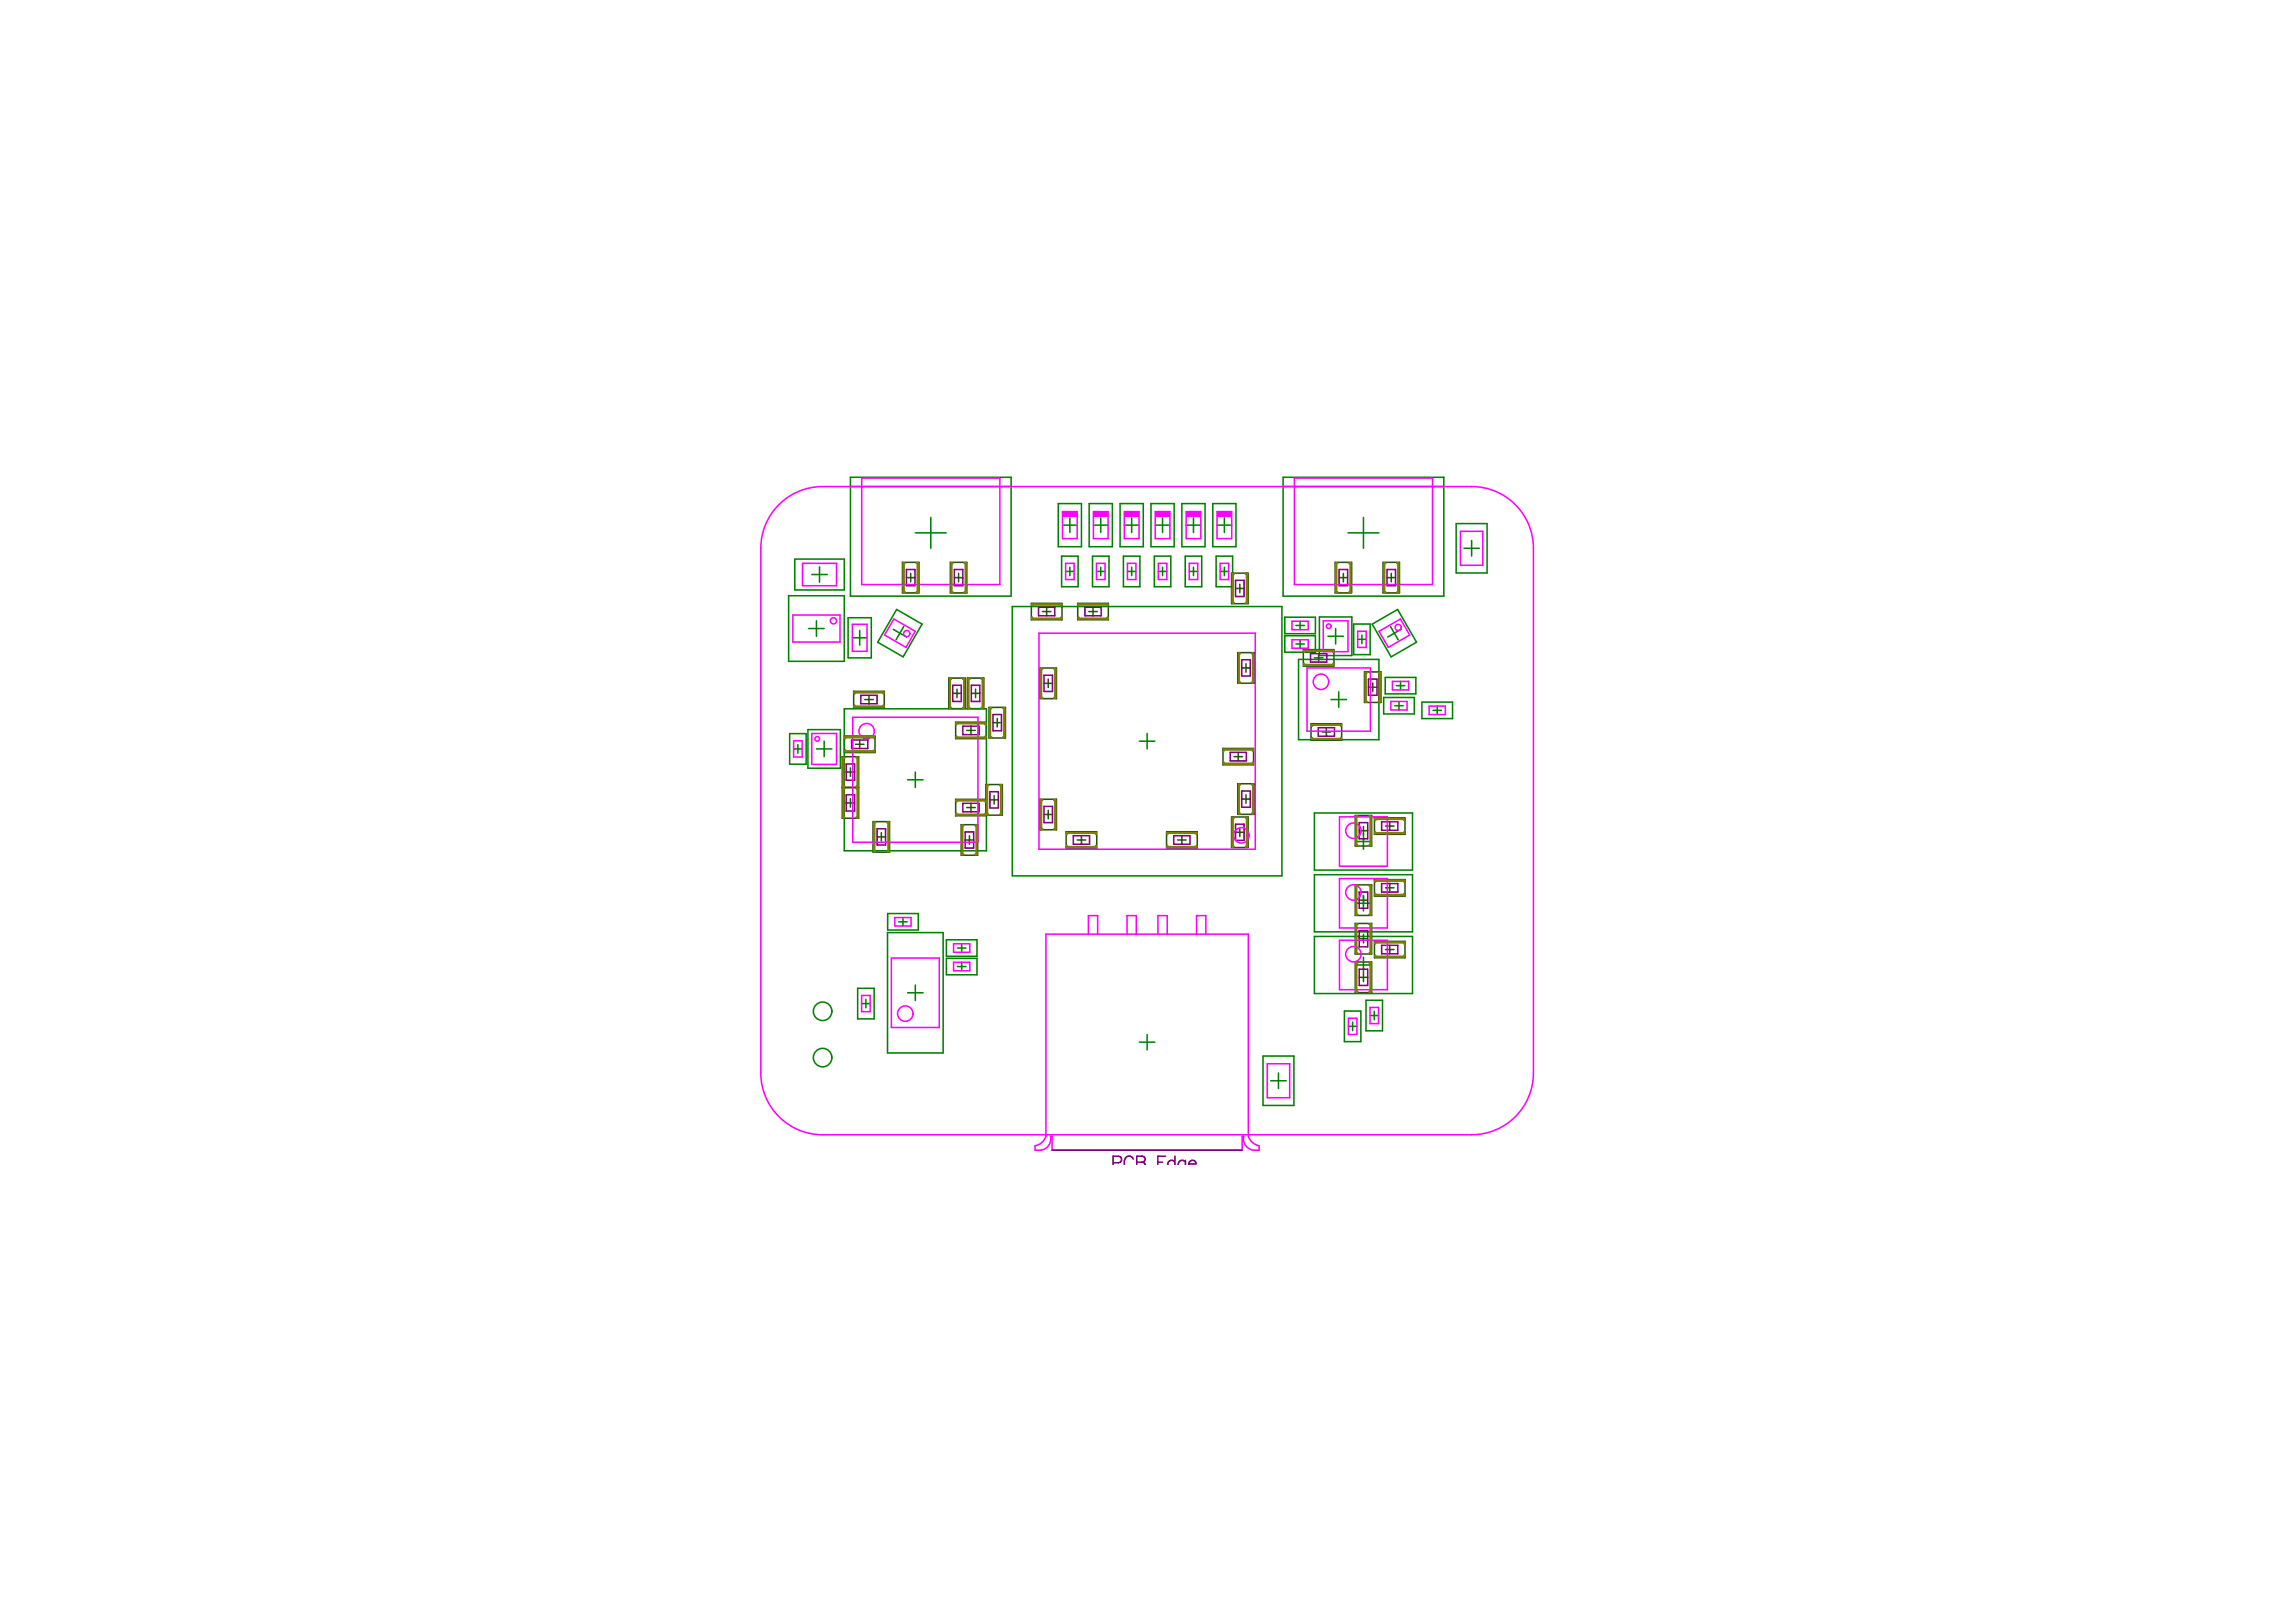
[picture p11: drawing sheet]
<svg xmlns="http://www.w3.org/2000/svg" width="297mm" height="210mm" viewBox="0 0 297 210" stroke-linecap="round" stroke-linejoin="round" font-family="sans-serif">
<g fill="none" stroke="#274e13" stroke-width=".2">
<path d="M116.8 72.8h2.1v3.9h-2.1zM117.3 74.7h1.1M117.8 74.2v1.1M123 72.8h2.1v3.9h-2.1zM123.5 74.7h1.1M124 74.2v1.1M133.4 78.1h4v2.1h-4zM134.9 79.1h1.1M135.4 78.6v1.1M139.4 78.1h4v2.1h-4zM140.9 79.1h1.1M141.4 78.6v1.1"/>
<path d="M159.3 74.2h2.2v3.9h-2.2zM159.9 76.1h1M160.4 75.6v1.1M172.7 72.8h2.2v3.9h-2.2zM173.2 74.7h1.1M173.8 74.2v1.1M178.9 72.8h2.2v3.9h-2.2zM179.4 74.7h1.1M180 74.2v1.1M109 97.9h2.1v4h-2.1zM109.2 95.3h4v2.1h-4zM109.5 99.9h1.1"/>
<path d="M110 99.4v1.1M110.4 89.5h4v2.1h-4zM110.7 96.3h1.1M111.2 95.8v1.1M111.9 90.5h1.1M112.4 90v1.1M122.7 87.7h2.2v4h-2.2zM123.3 89.7h1.1M123.6 93.5h4v2.1h-4zM123.8 89.2v1.1M125.1 94.5h1.1M125.1 87.7h2.2v4h-2.2z"/>
<path d="M125.6 94v1.1M125.7 89.7h1.1M126.2 89.2v1.1M127.9 91.5h2.2v4h-2.2zM128.5 93.5h1.1M129 93v1.1M134.5 86.5h2.2v3.9h-2.2zM135.1 88.4h1.1M135.6 87.9v1.1M158.2 96.9h4v2.1h-4zM159.7 97.9h1M160.1 84.5h2.2v3.9h-2.2z"/>
<path d="M160.2 97.4v1.1M160.6 86.4h1.1M161.2 85.9v1.1M168.6 84.1h4v2.1h-4zM169.6 93.7h4v2.1h-4zM170 85.1h1.1M170.6 84.6v1.1M171 94.7h1.1M171.6 94.2v1.1M176.5 87h2.2v3.9h-2.2zM177 88.9h1.1M177.6 88.4v1.1"/>
<path d="M109 101.9h2.1v4h-2.1zM109.5 103.9h1.1M110 103.4v1.1M113 106.3h2.1v4h-2.1zM113.5 108.3h1.1M114 107.8v1.1M123.6 103.4h4v2.2h-4zM124.3 106.7h2.2v4h-2.2zM124.9 108.7h1.1M125.1 104.5h1.1M125.4 108.2v1.1M125.6 104v1.1"/>
<path d="M127.5 101.5h2.2v4h-2.2zM128.1 103.5h1.1M128.6 103v1.1M134.5 103.4h2.2v4h-2.2zM135.1 105.4h1.1M135.6 104.9v1.1M137.9 107.6h4v2.2h-4zM139.4 108.7h1.1M139.9 108.2v1.1M150.9 107.6h4v2.2h-4zM152.4 108.7h1.1M152.9 108.2v1.1"/>
<path d="M159.3 105.7h2.2v4h-2.2zM159.9 107.7h1M160.1 101.4h2.2v4h-2.2zM160.4 107.2v1.1M160.6 103.4h1.1M161.2 102.9v1.1M175.3 105.5h2.2v4h-2.2zM175.3 114.5h2.2v4h-2.2zM175.3 119.5h2.2v4h-2.2zM175.8 116.5h1.1M175.8 107.5h1.1M176.4 107v1.1"/>
<path d="M176.4 115.9v1.1M177.8 105.8h4v2.2h-4zM177.8 113.8h4v2.2h-4zM179.2 114.9h1.1M179.2 106.9h1.1M179.8 106.4v1.1M179.8 114.3v1.1M175.3 124.5h2.2v4h-2.2zM175.8 126.5h1.1M175.8 121.5h1.1M176.4 120.9v1.1M176.4 125.9v1.1"/>
<path d="M177.8 121.8h4v2.1h-4zM179.2 122.9h1.1M179.8 122.3v1.1"/>
</g>
<g fill="none" stroke="#008000" stroke-width=".2">
<path d="M102 77.1h7.2v8.5h-7.2zM102.8 72.4h6.4v3.9h-6.4zM105 74.3h2M106 73.4v1.9M109.7 79.9h3v5.2h-3zM110 61.8h20.8v15.3h-20.8zM110 63h20.8M116 78.9l3.3 1.9-2.5 4.2-3.2-1.9zM118.4 69h4M120.4 67v4M131 78.5h34.8v34.8h-34.8zM136.9 65.2h3v5.5h-3z"/>
<path d="M137.3 72h2.2v3.9h-2.2zM137.5 68h1.9M137.9 74h1.1M138.4 67v1.9M138.4 73.4v1.1M140.9 65.2h3v5.5h-3zM141.3 72h2.2v3.9h-2.2zM141.5 68h1.9M141.9 74h1.1M142.4 67v1.9M142.4 73.4v1.1M144.9 65.2h3v5.5h-3z"/>
<path d="M145.3 72h2.2v3.9h-2.2zM145.5 68h1.9M145.9 74h1.1M146.4 67v1.9M146.4 73.4v1.1M148.9 65.2h3v5.5h-3zM149.3 72h2.2v3.9h-2.2zM149.5 68h1.9M149.9 74h1.1M150.4 67v1.9M150.4 73.4v1.1M152.9 65.2h3v5.5h-3z"/>
<path d="M153.3 72h2.2v3.9h-2.2zM153.5 68h1.9M153.9 74h1.1M154.4 67v1.9M154.4 73.4v1.1M156.9 65.2h3v5.5h-3zM157.3 72h2.2v3.9h-2.2zM157.5 68h1.9M157.9 74h1.1M158.4 67v1.9M158.4 73.4v1.1M166 61.8h20.8v15.3h-20.8z"/>
<path d="M166 63h20.8M166.2 79.9h4v2.1h-4zM170.7 79.8h4.2v5h-4.2zM174.4 69h4M176.4 67v4M188.4 67.8h4v6.4h-4zM189.4 71h2M190.4 70v2M102.2 94.9h2.1v4h-2.1zM102.7 96.9h1.1M103.2 96.4v1.1M104.5 94.4h4.2v5h-4.2z"/>
<path d="M104.6 81.3h2M105.6 80.3v2M105.6 96.9h2M106.6 95.9v2M109.2 91.7h18.4v18.4h-18.4zM110.3 82.5h1.9M111.2 81.6v1.9M115.6 81.4l1.7 1M116.9 81.1l-1 1.7M118.4 99.9v2M147.4 95.9h2M148.4 94.9v2"/>
<path d="M166.2 82.3h4v2.1h-4zM167.6 80.9h1.1M167.6 83.3h1.1M168 85.3h10.4v10.4h-10.4zM168.2 80.4v1.1M168.2 82.8v1.1M171.8 82.3h2M172.2 90.5h2M172.8 81.3v2M173.2 89.5v2M175.1 80.8h2.2v3.9h-2.2zM175.6 82.7h1.1"/>
<path d="M176.2 82.2v1.1M177.5 80.8l3.3-1.9 2.5 4.2-3.3 1.9zM179 90.3h4v2.1h-4zM179.2 87.7h4v2.1h-4zM179.9 81.1l1 1.7M180.4 91.3h1.1M180.6 88.7h1.1M181 90.8v1.1M181.2 88.2v1.1M181.3 81.4l-1.8 1M184 90.9h3.9v2.1h-3.9zM185.4 91.9h1.1"/>
<path d="M185.9 91.4v1.1M114.8 118.2h4v2.2h-4zM116.3 119.3h1.1M116.8 118.7v1.1M117.4 100.9h2M170 105.2h12.7v7.4h-12.7zM170 113.2h12.7v7.4h-12.7zM175.4 116.9h2M175.4 108.9h2M176.4 107.9v2M176.4 115.9v2M111 127.9h2.1v4h-2.1z"/>
<path d="M111.5 129.9h1.1M112 129.3v1.1M114.8 120.7h7.2v15.6h-7.2zM117.4 128.5h2M118.4 127.5v2M122.4 121.6h4v2.1h-4zM122.4 124h4v2.1h-4zM123.9 122.7h1.1M123.9 125.1h1.1M124.4 122.1v1.1M124.4 124.5v1.1M147.4 134.9h2"/>
<path d="M148.4 133.9v2M163.4 136.7h4v6.4h-4zM164.4 139.9h2M165.4 138.9v2M170 121.2h12.7v7.4h-12.7zM173.9 130.8h2.2v4h-2.2zM174.4 132.8h1.1M175 132.3v1.1M175.4 124.9h2M176.4 123.9v2M176.7 129.4h2.2v4h-2.2zM177.2 131.4h1.1"/>
<path d="M177.8 130.9v1.1"/>
<circle cx="106.4" cy="136.9" r="1.2"/>
<circle cx="106.4" cy="130.9" r="1.2"/>
</g>
<g fill="none" stroke="#800080" stroke-width=".2">
<path d="M117.3 73.7h1.1v2.1h-1.1zM123.5 73.7h1.1v2.1h-1.1zM134.4 78.6h2.1v1.1h-2.1zM140.4 78.6h2.1v1.1h-2.1zM159.9 75.1h1v2.1h-1zM173.2 73.7h1.1v2.1h-1.1zM179.4 73.7h1.1v2.1h-1.1zM109.5 98.9h1.1v2.1h-1.1zM110.2 95.8h2.1v1.1h-2.1zM111.4 90h2.1v1.1h-2.1zM123.3 88.7h1.1v2.1h-1.1zM124.6 94h2.1v1.1h-2.1z"/>
<path d="M125.7 88.7h1.1v2.1h-1.1zM128.5 92.5h1.1v2.1h-1.1zM135.1 87.4h1.1v2.1h-1.1zM159.2 97.4h2v1.1h-2zM160.6 85.4h1.1v2.1h-1.1zM169.5 84.6h2.1v1.1h-2.1zM170.5 94.2h2.1v1.1h-2.1zM177 87.9h1.1v2.1h-1.1zM109.5 102.9h1.1v2.1h-1.1zM113.5 107.3h1.1v2.1h-1.1zM124.6 104h2.1v1.1h-2.1zM124.9 107.7h1.1v2.1h-1.1z"/>
<path d="M128.1 102.5h1.1v2.1h-1.1zM135.1 104.4h1.1v2.1h-1.1zM138.9 108.2h2.1v1.1h-2.1zM151.9 108.2h2.1v1.1h-2.1zM159.9 106.7h1v2.1h-1zM160.6 102.4h1.1v2.1h-1.1zM175.8 106.5h1.1v2.1h-1.1zM175.8 115.4h1.1v2.1h-1.1zM178.7 114.3h2.1v1.1h-2.1zM178.7 106.4h2.1v1.1h-2.1zM175.8 125.4h1.1v2.1h-1.1zM175.8 120.4h1.1v2.1h-1.1z"/>
<path d="M178.7 122.3h2.1v1.1h-2.1z"/>
</g>
<g fill="#f0f">
<path d="M137.5 66.2h1.9v.7h-1.9z"/>
<path d="M157.5 66.2h1.9v.7h-1.9z"/>
<path d="M153.5 66.2h1.9v.7h-1.9z"/>
<path d="M149.5 66.2h1.9v.7h-1.9z"/>
<path d="M145.5 66.2h1.9v.7h-1.9z"/>
<path d="M141.5 66.2h1.9v.7h-1.9z"/>
</g>
<g fill="none" stroke="#f0f" stroke-width=".2">
<path d="M100.8 65.3a8 8 0 0 1 5.6-2.3h84a8 8 0 0 1 8 8v67.9a8 8 0 0 1-8 7.9h-84a8 8 0 0 1-8-7.9v-67.9a8 8 0 0 1 2.4-5.7zM102.6 79.6h6.1v3.5h-6.1zM103.8 72.9h4.4v2.9h-4.4zM111.5 61.9h17.9v13.7h-17.9zM137.5 66.2h1.9v3.5h-1.9zM137.9 72.9h1.1v2.1h-1.1zM141.5 66.2h1.9v3.5h-1.9zM141.9 72.9h1.1v2.1h-1.1zM145.5 66.2h1.9v3.5h-1.9zM145.9 72.9h1.1v2.1h-1.1zM149.5 66.2h1.9v3.5h-1.9zM149.9 72.9h1.1v2.1h-1.1z"/>
<path d="M153.5 66.2h1.9v3.5h-1.9zM153.9 72.9h1.1v2.1h-1.1zM157.5 66.2h1.9v3.5h-1.9zM157.9 72.9h1.1v2.1h-1.1zM167.5 61.9h17.8v13.7h-17.8zM188.9 68.8h2.9v4.4h-2.9zM102.7 95.9h1.1v2.1h-1.1zM105 94.9h3.2v4h-3.2zM110.3 80.8h1.9v3.5h-1.9zM110.3 92.8h16.2v16.2h-16.2zM115.6 80.1l2.8 1.6-1.2 2.1-2.8-1.6zM134.4 81.9h28v28h-28z"/>
<path d="M167.1 80.4h2.1v1.1h-2.1zM167.1 82.8h2.1v1.1h-2.1zM169.1 86.4h8.2v8.2h-8.2zM171.2 80.3h3.2v4h-3.2zM175.6 81.7h1.1v2.1h-1.1zM178.4 81.7l2.8-1.6 1.2 2.1-2.8 1.6zM179.9 90.8h2.1v1.1h-2.1zM180.1 88.2h2.1v1.1h-2.1zM184.9 91.4h2.1v1.1h-2.1zM115.8 118.7h2.1v1.1h-2.1zM173.3 105.7h6.2v6.4h-6.2zM173.3 113.7h6.2v6.4h-6.2z"/>
<path d="M111.5 128.8h1.1v2.1h-1.1zM115.3 124h6.2v9h-6.2zM123.4 122.1h2.1v1.1h-2.1zM123.4 124.5h2.1v1.1h-2.1zM135.3 120.9h26.2v26.1a1.76 1.76 0 0 0 1.4 1.3v.5a1.56 1.56 0 0 1-2-1.8h-.2v1.8h-24.6v-1.8h-.2a1.59 1.59 0 0 1-2 1.8v-.5a1.76 1.76 0 0 0 1.4-1.3zM140.8 120.9v-2.4h1.2v2.4M145.8 120.9v-2.4h1.2v2.4M149.8 120.9v-2.4h1.2v2.4M154.8 120.9v-2.4h1.2v2.4M163.9 137.7h2.9v4.4h-2.9zM173.3 121.7h6.2v6.4h-6.2zM174.4 131.8h1.1v2.1h-1.1z"/>
<path d="M177.2 130.4h1.1v2.1h-1.1z"/>
<circle cx="105.7" cy="95.6" r=".3"/>
<circle cx="107.8" cy="80.3" r=".4"/>
<circle cx="112.1" cy="94.6" r="1"/>
<circle cx="117.3" cy="82" r=".4"/>
<circle cx="170.9" cy="88.2" r="1"/>
<circle cx="171.9" cy="81" r=".3"/>
<circle cx="180.9" cy="81.2" r=".4"/>
<circle cx="160.6" cy="108.1" r="1"/>
<circle cx="175.1" cy="107.5" r="1"/>
<circle cx="175.1" cy="115.5" r="1"/>
<circle cx="117.1" cy="131.2" r="1"/>
<circle cx="175.1" cy="123.5" r="1"/>
</g>
<g fill="none" stroke="#800080" stroke-width=".2">
<path d="M136.1 148.8h24.6M144 150.5h.7a.43 .43 0 0 0 .4-.5 .43 .43 0 0 0-.4-.4h-.7v1.2M146.6 150a.6 .6 0 0 0-.7-.4 .6 .6 0 0 0-.4 .6v.6M147.1 150.4h.7M147.8 150.4l.2-.1a.37 .37 0 0 0 0-.6l-.9-.1v1.2M147.8 150.4l.3 .1 .1 .3M149.8 150.4h.6M150.8 149.6h-1v1.2M152 149.6v1.2M152 150.4a.51 .51 0 0 0-.6-.2 .51 .51 0 0 0-.3 .6M153.4 150.4a.51 .51 0 0 0-.7-.2 .51 .51 0 0 0-.3 .6M153.4 150.2v.6"/>
<path d="M153.8 150.6v.2M153.9 150.4a.45 .45 0 0 1 .5-.2 .45 .45 0 0 1 .3 .4h-.9z"/>
</g>
<g fill="none" stroke="#808000" stroke-width=".3">
<path d="M117.1 72.9h-.2v3.7h.2M118.6 72.9h.1v3.7h-.1M123.3 72.9h-.2v3.7h.2M124.8 72.9h.1v3.7h-.1M133.5 79.9v.2h3.8v-.2M133.5 78.4v-.2h3.8v.2M139.5 78.4v-.2h3.8v.2M139.5 79.9v.2h3.8v-.2M159.6 74.3h-.1v3.7h.1M161.2 74.3h.1v3.7h-.1M173 72.9h-.1v3.7h.1M174.6 72.9h.1v3.7h-.1"/>
<path d="M179.2 72.9h-.1v3.7h.1M180.8 72.9h.1v3.7h-.1M109.3 98h-.2v3.8h.2M109.3 95.6v-.2h3.8v.2M109.3 97.1v.1h3.8v-.1M110.5 89.8v-.2h3.8v.2M110.5 91.3v.1h3.8v-.1M110.8 98h.1v3.8h-.1M123.1 87.9h-.2v3.7h.2M123.7 93.8v-.2h3.8v.2M123.7 95.3v.1h3.8v-.1M124.6 87.9h.1v3.7h-.1"/>
<path d="M125.5 87.9h-.2v3.7h.2M127 87.9h.1v3.7h-.1M128.3 91.6h-.2v3.8h.2M129.8 91.6h.1v3.8h-.1M134.8 86.6h-.1v3.7h.1M136.4 86.6h.1v3.7h-.1M158.3 97.2v-.2h3.8v.2M158.3 98.7v.1h3.8v-.1M160.4 84.6h-.1v3.7h.1M162 84.6h.1v3.7h-.1M168.7 84.4v-.2h3.8v.2M168.7 85.9v.1h3.8v-.1"/>
<path d="M169.7 94v-.2h3.8v.2M169.7 95.5v.1h3.8v-.1M176.8 87.1h-.1v3.7h.1M178.4 87.1h.1v3.7h-.1M109.3 102h-.2v3.8h.2M110.8 102h.1v3.8h-.1M113.3 106.4h-.2v3.8h.2M114.8 106.4h.1v3.8h-.1M123.7 103.7v-.1h3.8v.1M123.7 105.3v.1h3.8v-.1M124.7 106.8h-.2v3.8h.2M126.2 106.8h.1v3.8h-.1"/>
<path d="M127.9 101.6h-.2v3.8h.2M129.4 101.6h.1v3.8h-.1M134.8 103.5h-.1v3.8h.1M136.4 103.5h.1v3.8h-.1M138 107.9v-.1h3.8v.1M138 109.5v.1h3.8v-.1M151 107.9v-.1h3.8v.1M151 109.5v.1h3.8v-.1M159.6 105.8h-.1v3.8h.1M160.4 101.5h-.1v3.8h.1M161.2 105.8h.1v3.8h-.1M162 101.5h.1v3.8h-.1"/>
<path d="M175.6 105.6h-.1v3.8h.1M175.6 114.6h-.1v3.8h.1M175.6 119.6h-.1v3.8h.1M177.2 105.6h.1v3.8h-.1M177.2 114.6h.1v3.8h-.1M177.2 119.6h.1v3.8h-.1M177.9 106.1v-.1h3.8v.1M177.9 107.7v.1h3.8v-.1M177.9 114.1v-.1h3.8v.1M177.9 115.7v.1h3.8v-.1M175.6 124.6h-.1v3.8h.1M177.2 124.6h.1v3.8h-.1"/>
<path d="M177.9 122.1v-.1h3.8v.1M177.9 123.6v.2h3.8v-.2"/>
</g>
</svg>
